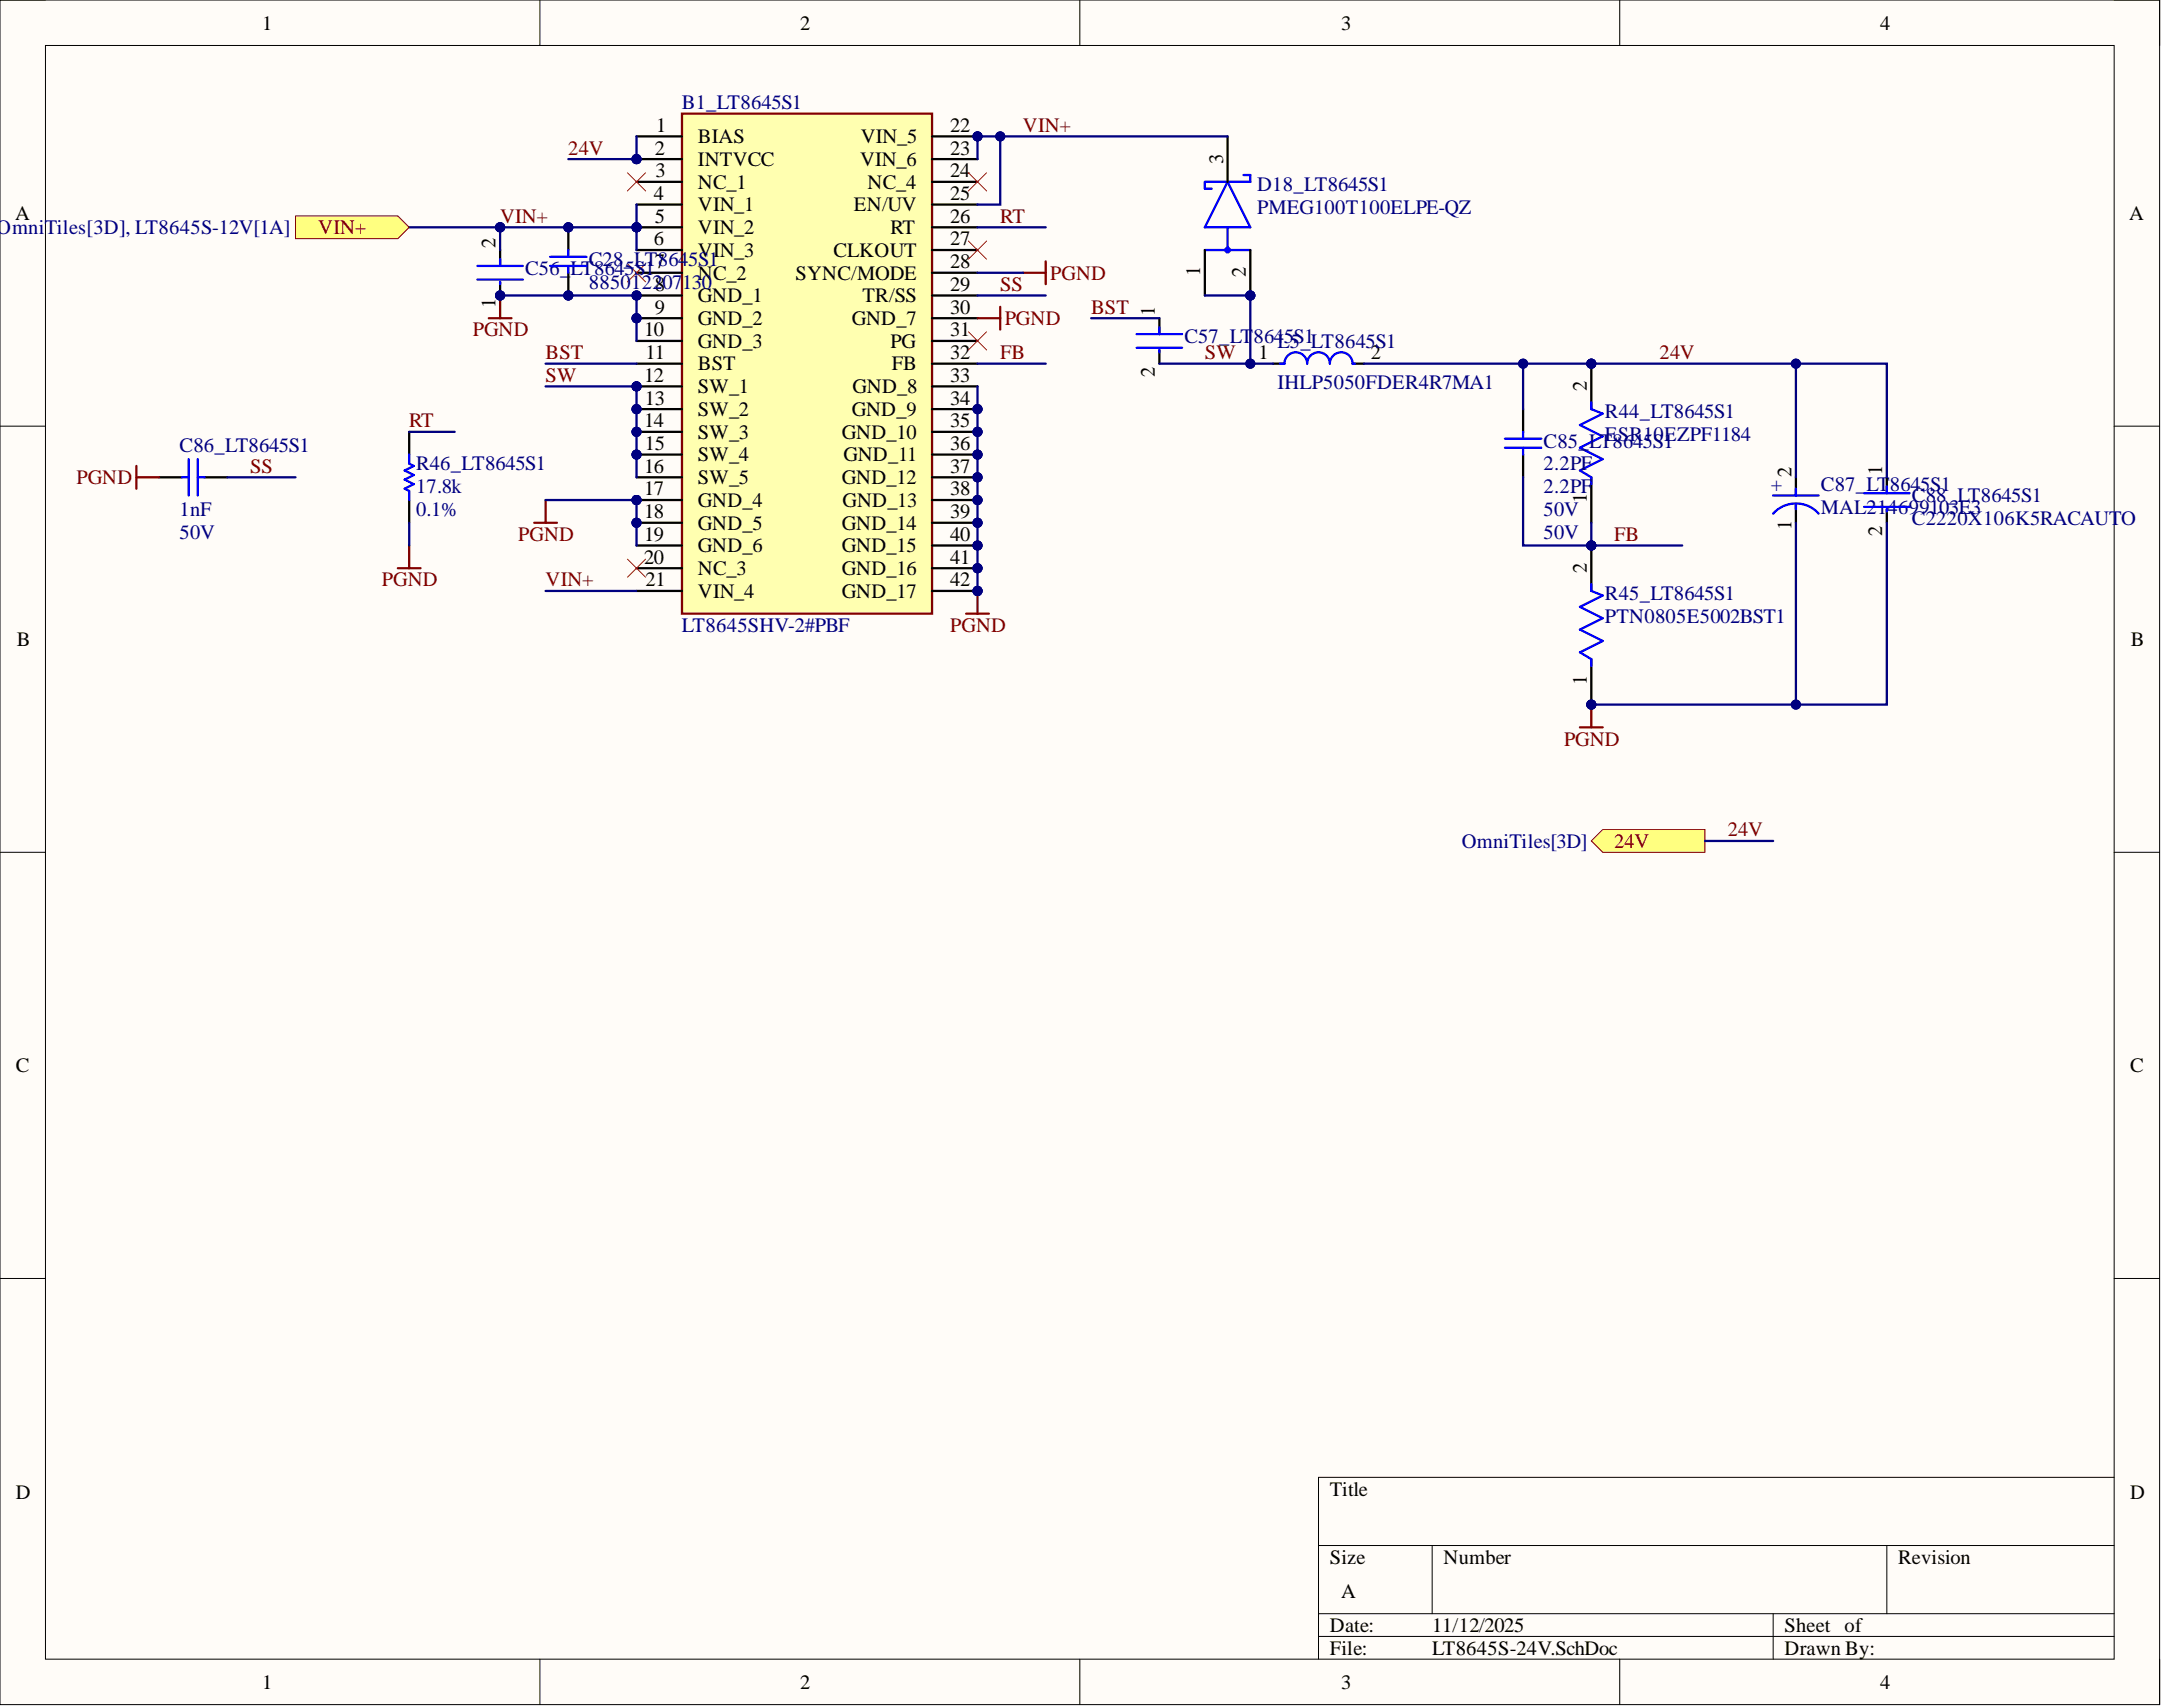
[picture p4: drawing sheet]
<svg xmlns="http://www.w3.org/2000/svg" width="241mm" height="190mm" viewBox="0 0 241 190" stroke-linecap="round" stroke-linejoin="round" font-family="sans-serif">
<defs><g id="words">
<g font-size="2.3">
<text x="29.3" y="3.3">1</text>
<text x="89.3" y="3.3">2</text>
<text x="149.7" y="3.3">3</text>
<text x="209.8" y="3.3">4</text>
<text x="73.1" y="17.3">2</text>
<text x="73.2" y="14.7">1</text>
<text x="77.9" y="16">BIAS</text>
<text x="96.1" y="16">VIN_5</text>
<text x="106.1" y="14.7">22</text>
<text x="106.1" y="17.3">23</text>
<text x="73" y="22.3">4</text>
<text x="73.2" y="19.8">3</text>
<text x="77.9" y="18.5">INTVCC</text>
<text x="77.9" y="21.1">NC_1</text>
<text x="77.9" y="23.6">VIN_1</text>
<text x="95.3" y="23.6">EN/UV</text>
<text x="96" y="18.5">VIN_6</text>
<text x="96.8" y="21.1">NC_4</text>
<text x="106.1" y="19.8">24</text>
<text x="106.1" y="22.3">25</text>
<text x="136.5" y="18.3" transform="rotate(-90 136.5 18.3)">3</text>
<text x="1.7" y="24.5">A</text>
<text x="55.3" y="27.6" transform="rotate(-90 55.3 27.6)">2</text>
<text x="73" y="27.4">6</text>
<text x="73.1" y="24.9">5</text>
<text x="77.9" y="26.1">VIN_2</text>
<text x="77.9" y="28.7">VIN_3</text>
<text x="93" y="28.7">CLKOUT</text>
<text x="99.4" y="26.1">RT</text>
<text x="106.1" y="24.9">26</text>
<text x="106.1" y="27.4">27</text>
<text x="106.1" y="29.9">28</text>
<text x="237.7" y="24.5">A</text>
<text x="55.3" y="34.3" transform="rotate(-90 55.3 34.3)">1</text>
<text x="73.1" y="35">9</text>
<text x="77.9" y="31.2">NC_2</text>
<text x="77.9" y="33.7">GND_1</text>
<text x="88.8" y="31.2">SYNC/MODE</text>
<text x="96.2" y="33.7">TR/SS</text>
<text x="106.1" y="32.5">29</text>
<text x="106.1" y="35">30</text>
<text x="128.9" y="35.3" transform="rotate(-90 128.9 35.3)">1</text>
<text x="134" y="30.8" transform="rotate(-90 134 30.8)">1</text>
<text x="139" y="30.9" transform="rotate(-90 139 30.9)">2</text>
<text x="71.9" y="37.5">10</text>
<text x="72.1" y="40.1">11</text>
<text x="77.9" y="36.3">GND_2</text>
<text x="77.9" y="38.8">GND_3</text>
<text x="77.9" y="41.3">BST</text>
<text x="95.1" y="36.3">GND_7</text>
<text x="99.4" y="38.8">PG</text>
<text x="99.5" y="41.3">FB</text>
<text x="106.1" y="37.5">31</text>
<text x="106.1" y="40.1">32</text>
<text x="140.5" y="40.1">1</text>
<text x="153" y="40.1">2</text>
<text x="71.9" y="42.6">12</text>
<text x="71.9" y="47.7">14</text>
<text x="72" y="45.2">13</text>
<text x="77.9" y="43.9">SW_1</text>
<text x="77.9" y="46.4">SW_2</text>
<text x="95.1" y="46.4">GND_9</text>
<text x="95.1" y="43.9">GND_8</text>
<text x="106.1" y="42.6">33</text>
<text x="106.1" y="45.2">34</text>
<text x="106.1" y="47.7">35</text>
<text x="128.9" y="42.1" transform="rotate(-90 128.9 42.1)">2</text>
<text x="177.1" y="43.6" transform="rotate(-90 177.1 43.6)">2</text>
<text x="71.9" y="52.8">16</text>
<text x="72" y="50.2">15</text>
<text x="77.9" y="49">SW_3</text>
<text x="77.9" y="51.5">SW_4</text>
<text x="94" y="49">GND_10</text>
<text x="94.1" y="51.5">GND_11</text>
<text x="106.1" y="50.2">36</text>
<text x="106.1" y="52.8">37</text>
<text x="199.9" y="53.3" transform="rotate(-90 199.9 53.3)">2</text>
<text x="210.1" y="53" transform="rotate(-90 210.1 53)">1</text>
<text x="71.9" y="55.3">17</text>
<text x="71.9" y="57.8">18</text>
<text x="77.9" y="54">SW_5</text>
<text x="77.9" y="56.6">GND_4</text>
<text x="77.9" y="59.1">GND_5</text>
<text x="94" y="54">GND_12</text>
<text x="94" y="59.1">GND_14</text>
<text x="94" y="56.6">GND_13</text>
<text x="106.1" y="55.3">38</text>
<text x="106.1" y="57.8">39</text>
<text x="177.1" y="56.1" transform="rotate(-90 177.1 56.1)">1</text>
<text x="199.9" y="59.2" transform="rotate(-90 199.9 59.2)">1</text>
<text x="210.1" y="59.9" transform="rotate(-90 210.1 59.9)">2</text>
<text x="71.9" y="60.4">19</text>
<text x="71.9" y="62.9">20</text>
<text x="72.1" y="65.4">21</text>
<text x="77.9" y="61.6">GND_6</text>
<text x="77.9" y="64.2">NC_3</text>
<text x="94" y="61.6">GND_15</text>
<text x="94" y="64.2">GND_16</text>
<text x="106.1" y="60.4">40</text>
<text x="106.1" y="62.9">41</text>
<text x="106.1" y="65.4">42</text>
<text x="177.1" y="63.9" transform="rotate(-90 177.1 63.9)">2</text>
<text x="77.9" y="66.7">VIN_4</text>
<text x="94" y="66.7">GND_17</text>
<text x="1.9" y="72.1">B</text>
<text x="177.1" y="76.4" transform="rotate(-90 177.1 76.4)">1</text>
<text x="237.8" y="72.1">B</text>
<text x="1.8" y="119.6">C</text>
<text x="237.7" y="119.6">C</text>
<text x="1.8" y="167.2">D</text>
<text x="148.4" y="166.9">Title</text>
<text x="237.7" y="167.2">D</text>
<text x="148.4" y="174.5">Size</text>
<text x="149.7" y="178.3">A</text>
<text x="161.1" y="174.5">Number</text>
<text x="211.9" y="174.5">Revision</text>
<text x="148.4" y="182.1">Date:</text>
<text x="148.4" y="184.7">File:</text>
<text x="159.8" y="182.1">11/12/2025</text>
<text x="159.8" y="184.7">LT8645S-24V.SchDoc</text>
<text x="199.2" y="182.1">Sheet of</text>
<text x="199.2" y="184.7">Drawn By:</text>
<text x="29.3" y="188.5">1</text>
<text x="89.3" y="188.5">2</text>
<text x="149.7" y="188.5">3</text>
<text x="209.8" y="188.5">4</text>
</g>
<g font-size="2.3" fill="#800000">
<text x="63.4" y="17.3">24V</text>
<text x="114.2" y="14.7">VIN+</text>
<text x="35.5" y="26.1">VIN+</text>
<text x="55.8" y="24.9">VIN+</text>
<text x="111.6" y="24.9">RT</text>
<text x="111.6" y="32.5">SS</text>
<text x="117.2" y="31.2">PGND</text>
<text x="121.8" y="35">BST</text>
<text x="52.8" y="37.5">PGND</text>
<text x="60.9" y="40.1">BST</text>
<text x="111.6" y="40.1">FB</text>
<text x="112.1" y="36.3">PGND</text>
<text x="134.5" y="40.1">SW</text>
<text x="185.2" y="40.1">24V</text>
<text x="45.7" y="47.7">RT</text>
<text x="60.9" y="42.6">SW</text>
<text x="27.9" y="52.8">SS</text>
<text x="8.5" y="54">PGND</text>
<text x="42.6" y="65.4">PGND</text>
<text x="57.8" y="60.4">PGND</text>
<text x="60.9" y="65.4">VIN+</text>
<text x="180.1" y="60.4">FB</text>
<text x="106.1" y="70.5">PGND</text>
<text x="174.6" y="83.2">PGND</text>
<text x="180.1" y="94.6">24V</text>
<text x="192.8" y="93.3">24V</text>
</g>
<g font-size="2.3" fill="#000080">
<text x="76.1" y="12.2">B1_LT8645S1</text>
<text x="140.3" y="21.3">D18_LT8645S1</text>
<text x="140.3" y="23.8">PMEG100T100ELPE-QZ</text>
<text x="-.3" y="26.1">OmniTiles[3D], LT8645S-12V[1A]</text>
<text x="65.7" y="29.7">C28_LT78645S1</text>
<text x="58.6" y="30.7">C56_</text>
<text x="63.7" y="30.7">LT8645S1</text>
<text x="65.7" y="32.2">8850122807</text>
<text x="76.1" y="32.2">130</text>
<text x="132.2" y="38.3">C57_LT</text>
<text x="139.9" y="38.3">864L55S_1LT8645S1</text>
<text x="142.6" y="43.4">IHLP5050FDER4R7MA1</text>
<text x="179.1" y="46.7">R44_LT8645S1</text>
<text x="20" y="50.5">C86_LT8645S1</text>
<text x="46.4" y="52.5">R46_LT8645S1</text>
<text x="172.3" y="52.5">2.2PF</text>
<text x="172.3" y="50">C85_LT8645S1</text>
<text x="179.1" y="49.2">ESR10EZPF1184</text>
<text x="20" y="57.6">1nF</text>
<text x="46.4" y="57.6">0.1%</text>
<text x="46.4" y="55">17.8k</text>
<text x="172.3" y="55">2.2PF</text>
<text x="172.3" y="57.6">50V</text>
<text x="197.6" y="54.8">+</text>
<text x="203.2" y="54.8">C87_LT8645S1</text>
<text x="203.2" y="57.3">MAL214699103E3</text>
<text x="213.4" y="56.1">C88_LT8645S1</text>
<text x="213.4" y="58.6">C2220X106K5RACAUTO</text>
<text x="20" y="60.1">50V</text>
<text x="172.3" y="60.1">50V</text>
<text x="76.1" y="70.5">LT8645SHV-2#PBF</text>
<text x="179.1" y="67">R45_LT8645S1</text>
<text x="179.1" y="69.5">PTN0805E5002BST1</text>
<text x="163.1" y="94.6">OmniTiles[3D]</text>
</g>
</g></defs>
<path d="M0 0h241v190.2h-241z" fill-rule="evenodd" fill="#fffcf8"/>
<path d="M0 0h241v190.2h-241z" fill="none" stroke="#000" stroke-width=".11"/>
<path d="M5.1 5.1h230.9v180.1h-230.9z" fill-rule="evenodd" fill="#fffcf8"/>
<g fill="none" stroke="#000" stroke-width=".11">
<path d="M0 0h5.1M5.1 5.1h230.9v180.1h-230.9zM60.3 0v5.1M120.5 0v5.1M180.8 0v5.1M236 0h5v5.1M0 47.6h5.1M236 47.6h5M0 95.1h5.1M236 95.1h5M0 142.7h5.1M236 142.7h5"/>
<path d="M147.2 172.5h88.8M159.8 172.5v7.6M210.6 172.5v7.6M236 164.9h-88.8v20.3M60.3 185.2v5M120.5 185.2v5M147.2 180.1h88.8M147.2 182.6h88.8M180.8 185.2v5M197.9 180.1v5.1M241 185.2v5"/>
</g>
<circle cx="71" cy="17.8" r=".51" fill="#000080"/>
<circle cx="71" cy="17.8" r=".51" fill="none" stroke="#000080" stroke-width=".11"/>
<circle cx="71" cy="25.4" r=".51" fill="#000080"/>
<circle cx="71" cy="25.4" r=".51" fill="none" stroke="#000080" stroke-width=".11"/>
<circle cx="71" cy="33" r=".51" fill="#000080"/>
<circle cx="71" cy="33" r=".51" fill="none" stroke="#000080" stroke-width=".11"/>
<circle cx="71" cy="35.5" r=".51" fill="#000080"/>
<circle cx="71" cy="35.5" r=".51" fill="none" stroke="#000080" stroke-width=".11"/>
<circle cx="71" cy="43.1" r=".51" fill="#000080"/>
<circle cx="71" cy="43.1" r=".51" fill="none" stroke="#000080" stroke-width=".11"/>
<circle cx="71" cy="45.7" r=".51" fill="#000080"/>
<circle cx="71" cy="45.7" r=".51" fill="none" stroke="#000080" stroke-width=".11"/>
<circle cx="71" cy="48.2" r=".51" fill="#000080"/>
<circle cx="71" cy="48.2" r=".51" fill="none" stroke="#000080" stroke-width=".11"/>
<circle cx="71" cy="50.7" r=".51" fill="#000080"/>
<circle cx="71" cy="50.7" r=".51" fill="none" stroke="#000080" stroke-width=".11"/>
<circle cx="71" cy="55.8" r=".51" fill="#000080"/>
<circle cx="71" cy="55.8" r=".51" fill="none" stroke="#000080" stroke-width=".11"/>
<circle cx="71" cy="58.3" r=".51" fill="#000080"/>
<circle cx="71" cy="58.3" r=".51" fill="none" stroke="#000080" stroke-width=".11"/>
<circle cx="109.1" cy="15.2" r=".51" fill="#000080"/>
<circle cx="109.1" cy="15.2" r=".51" fill="none" stroke="#000080" stroke-width=".11"/>
<circle cx="109.1" cy="45.7" r=".51" fill="#000080"/>
<circle cx="109.1" cy="45.7" r=".51" fill="none" stroke="#000080" stroke-width=".11"/>
<circle cx="109.1" cy="48.2" r=".51" fill="#000080"/>
<circle cx="109.1" cy="48.2" r=".51" fill="none" stroke="#000080" stroke-width=".11"/>
<circle cx="109.1" cy="50.7" r=".51" fill="#000080"/>
<circle cx="109.1" cy="50.7" r=".51" fill="none" stroke="#000080" stroke-width=".11"/>
<circle cx="109.1" cy="53.3" r=".51" fill="#000080"/>
<circle cx="109.1" cy="53.3" r=".51" fill="none" stroke="#000080" stroke-width=".11"/>
<circle cx="109.1" cy="55.8" r=".51" fill="#000080"/>
<circle cx="109.1" cy="55.8" r=".51" fill="none" stroke="#000080" stroke-width=".11"/>
<circle cx="109.1" cy="58.3" r=".51" fill="#000080"/>
<circle cx="109.1" cy="58.3" r=".51" fill="none" stroke="#000080" stroke-width=".11"/>
<circle cx="109.1" cy="60.9" r=".51" fill="#000080"/>
<circle cx="109.1" cy="60.9" r=".51" fill="none" stroke="#000080" stroke-width=".11"/>
<circle cx="109.1" cy="63.4" r=".51" fill="#000080"/>
<circle cx="109.1" cy="63.4" r=".51" fill="none" stroke="#000080" stroke-width=".11"/>
<circle cx="109.1" cy="65.9" r=".51" fill="#000080"/>
<circle cx="109.1" cy="65.9" r=".51" fill="none" stroke="#000080" stroke-width=".11"/>
<path d="M76.1 12.7h27.9v55.8h-27.9z" fill-rule="evenodd" fill="#ffffb0"/>
<path d="M76.1 12.7h27.9v55.8h-27.9z" fill="none" stroke="#800000" stroke-width=".25"/>
<path d="M71 15.2h5.1M71 17.8h5.1" fill="none" stroke="#000" stroke-width=".25"/>
<circle cx="71" cy="17.8" r=".51" fill="#000080"/>
<circle cx="71" cy="17.8" r=".51" fill="none" stroke="#000080" stroke-width=".11"/>
<path d="M71 20.3h5.1M71 22.8h5.1M71 25.4h5.1" fill="none" stroke="#000" stroke-width=".25"/>
<circle cx="71" cy="25.4" r=".51" fill="#000080"/>
<circle cx="71" cy="25.4" r=".51" fill="none" stroke="#000080" stroke-width=".11"/>
<path d="M71 27.9h5.1M71 30.4h5.1M71 33h5.1" fill="none" stroke="#000" stroke-width=".25"/>
<circle cx="71" cy="33" r=".51" fill="#000080"/>
<circle cx="71" cy="33" r=".51" fill="none" stroke="#000080" stroke-width=".11"/>
<path d="M71 35.5h5.1" fill="none" stroke="#000" stroke-width=".25"/>
<circle cx="71" cy="35.5" r=".51" fill="#000080"/>
<circle cx="71" cy="35.5" r=".51" fill="none" stroke="#000080" stroke-width=".11"/>
<path d="M71 38h5.1M71 40.6h5.1M71 43.1h5.1" fill="none" stroke="#000" stroke-width=".25"/>
<circle cx="71" cy="43.1" r=".51" fill="#000080"/>
<circle cx="71" cy="43.1" r=".51" fill="none" stroke="#000080" stroke-width=".11"/>
<path d="M71 45.7h5.1" fill="none" stroke="#000" stroke-width=".25"/>
<circle cx="71" cy="45.7" r=".51" fill="#000080"/>
<circle cx="71" cy="45.7" r=".51" fill="none" stroke="#000080" stroke-width=".11"/>
<path d="M71 48.2h5.1" fill="none" stroke="#000" stroke-width=".25"/>
<circle cx="71" cy="48.2" r=".51" fill="#000080"/>
<circle cx="71" cy="48.2" r=".51" fill="none" stroke="#000080" stroke-width=".11"/>
<path d="M71 50.7h5.1" fill="none" stroke="#000" stroke-width=".25"/>
<circle cx="71" cy="50.7" r=".51" fill="#000080"/>
<circle cx="71" cy="50.7" r=".51" fill="none" stroke="#000080" stroke-width=".11"/>
<path d="M71 53.3h5.1M71 55.8h5.1" fill="none" stroke="#000" stroke-width=".25"/>
<circle cx="71" cy="55.8" r=".51" fill="#000080"/>
<circle cx="71" cy="55.8" r=".51" fill="none" stroke="#000080" stroke-width=".11"/>
<path d="M71 58.3h5.1" fill="none" stroke="#000" stroke-width=".25"/>
<circle cx="71" cy="58.3" r=".51" fill="#000080"/>
<circle cx="71" cy="58.3" r=".51" fill="none" stroke="#000080" stroke-width=".11"/>
<path d="M104 15.2h5.1M71 60.9h5.1M71 63.4h5.1M71 65.9h5.1" fill="none" stroke="#000" stroke-width=".25"/>
<circle cx="109.1" cy="15.2" r=".51" fill="#000080"/>
<circle cx="109.1" cy="15.2" r=".51" fill="none" stroke="#000080" stroke-width=".11"/>
<path d="M104 17.8h5.1M104 20.3h5.1M104 22.8h5.1M104 25.4h5.1M104 27.9h5.1M104 30.4h5.1M104 33h5.1M104 35.5h5.1M104 38h5.1M104 40.6h5.1M104 43.1h5.1M104 45.7h5.1" fill="none" stroke="#000" stroke-width=".25"/>
<circle cx="109.1" cy="45.7" r=".51" fill="#000080"/>
<circle cx="109.1" cy="45.7" r=".51" fill="none" stroke="#000080" stroke-width=".11"/>
<path d="M104 48.2h5.1" fill="none" stroke="#000" stroke-width=".25"/>
<circle cx="109.1" cy="48.2" r=".51" fill="#000080"/>
<circle cx="109.1" cy="48.2" r=".51" fill="none" stroke="#000080" stroke-width=".11"/>
<path d="M104 50.7h5.1" fill="none" stroke="#000" stroke-width=".25"/>
<circle cx="109.1" cy="50.7" r=".51" fill="#000080"/>
<circle cx="109.1" cy="50.7" r=".51" fill="none" stroke="#000080" stroke-width=".11"/>
<path d="M104 53.3h5.1" fill="none" stroke="#000" stroke-width=".25"/>
<circle cx="109.1" cy="53.3" r=".51" fill="#000080"/>
<circle cx="109.1" cy="53.3" r=".51" fill="none" stroke="#000080" stroke-width=".11"/>
<path d="M104 55.8h5.1" fill="none" stroke="#000" stroke-width=".25"/>
<circle cx="109.1" cy="55.8" r=".51" fill="#000080"/>
<circle cx="109.1" cy="55.8" r=".51" fill="none" stroke="#000080" stroke-width=".11"/>
<path d="M104 58.3h5.1" fill="none" stroke="#000" stroke-width=".25"/>
<circle cx="109.1" cy="58.3" r=".51" fill="#000080"/>
<circle cx="109.1" cy="58.3" r=".51" fill="none" stroke="#000080" stroke-width=".11"/>
<path d="M104 60.9h5.1" fill="none" stroke="#000" stroke-width=".25"/>
<circle cx="109.1" cy="60.9" r=".51" fill="#000080"/>
<circle cx="109.1" cy="60.9" r=".51" fill="none" stroke="#000080" stroke-width=".11"/>
<path d="M104 63.4h5.1" fill="none" stroke="#000" stroke-width=".25"/>
<circle cx="109.1" cy="63.4" r=".51" fill="#000080"/>
<circle cx="109.1" cy="63.4" r=".51" fill="none" stroke="#000080" stroke-width=".11"/>
<path d="M104 65.9h5.1" fill="none" stroke="#000" stroke-width=".25"/>
<circle cx="109.1" cy="65.9" r=".51" fill="#000080"/>
<circle cx="109.1" cy="65.9" r=".51" fill="none" stroke="#000080" stroke-width=".11"/>
<path d="M70 19.3l2.1 2M72.1 19.3l-2.1 2M108.1 19.3l2 2M110.1 19.3l-2 2M70 29.4l2.1 2.1M72.1 29.4l-2.1 2.1M70 62.4l2.1 2M72.1 62.4l-2.1 2" fill="none" stroke="#f00" stroke-width=".11"/>
<circle cx="55.8" cy="33" r=".51" fill="#000080"/>
<circle cx="55.8" cy="33" r=".51" fill="none" stroke="#000080" stroke-width=".11"/>
<path d="M55.8 27.9v1.8M55.8 31.5v1.5" fill="none" stroke="#000" stroke-width=".25"/>
<circle cx="55.8" cy="33" r=".51" fill="#000080"/>
<circle cx="55.8" cy="33" r=".51" fill="none" stroke="#000080" stroke-width=".11"/>
<path d="M53.3 29.7h5.1M53.3 31.2h5.1M55.8 28.9v.8M55.8 31.5v.2" fill="none" stroke="#00f" stroke-width=".25"/>
<circle cx="63.4" cy="25.4" r=".51" fill="#000080"/>
<circle cx="63.4" cy="25.4" r=".51" fill="none" stroke="#000080" stroke-width=".11"/>
<circle cx="63.4" cy="33" r=".51" fill="#000080"/>
<circle cx="63.4" cy="33" r=".51" fill="none" stroke="#000080" stroke-width=".11"/>
<path d="M63.4 25.4v2.5" fill="none" stroke="#000" stroke-width=".25"/>
<circle cx="63.4" cy="25.4" r=".51" fill="#000080"/>
<circle cx="63.4" cy="25.4" r=".51" fill="none" stroke="#000080" stroke-width=".11"/>
<path d="M63.4 30.4v2.6" fill="none" stroke="#000" stroke-width=".25"/>
<circle cx="63.4" cy="33" r=".51" fill="#000080"/>
<circle cx="63.4" cy="33" r=".51" fill="none" stroke="#000080" stroke-width=".11"/>
<path d="M61.4 28.7h4.1M61.4 29.7h4.1M63.4 27.9v.8M63.4 29.7v.7M126.9 37.3h5M126.9 38.8h5M129.4 36.5v.8M129.4 39.1v.2" fill="none" stroke="#00f" stroke-width=".25"/>
<path d="M129.4 35.5v1.8M129.4 39.1v1.5" fill="none" stroke="#000" stroke-width=".25"/>
<circle cx="177.6" cy="78.6" r=".51" fill="#000080"/>
<circle cx="177.6" cy="78.6" r=".51" fill="none" stroke="#000080" stroke-width=".11"/>
<circle cx="177.6" cy="60.9" r=".51" fill="#000080"/>
<circle cx="177.6" cy="60.9" r=".51" fill="none" stroke="#000080" stroke-width=".11"/>
<path d="M177.6 73.6v5" fill="none" stroke="#000" stroke-width=".25"/>
<circle cx="177.6" cy="78.6" r=".51" fill="#000080"/>
<circle cx="177.6" cy="78.6" r=".51" fill="none" stroke="#000080" stroke-width=".11"/>
<path d="M177.6 60.9v5" fill="none" stroke="#000" stroke-width=".25"/>
<circle cx="177.6" cy="60.9" r=".51" fill="#000080"/>
<circle cx="177.6" cy="60.9" r=".51" fill="none" stroke="#000080" stroke-width=".11"/>
<path d="M177.6 65.2v.7l1.3 .6-2.6 1.2 2.6 1.3-2.6 1.3 2.6 1.2-2.6 1.3 1.3 .8v.7" fill="none" stroke="#00f" stroke-width=".25"/>
<circle cx="177.6" cy="40.6" r=".51" fill="#000080"/>
<circle cx="177.6" cy="40.6" r=".51" fill="none" stroke="#000080" stroke-width=".11"/>
<path d="M177.6 40.6v5.1M177.6 53.3v5" fill="none" stroke="#000" stroke-width=".25"/>
<circle cx="177.6" cy="40.6" r=".51" fill="#000080"/>
<circle cx="177.6" cy="40.6" r=".51" fill="none" stroke="#000080" stroke-width=".11"/>
<path d="M177.6 44.9v.8l1.3 .5-2.6 1.2 2.6 1.3-2.6 1.3 2.6 1.2-2.6 1.3 1.3 .8v.7" fill="none" stroke="#00f" stroke-width=".25"/>
<circle cx="139.5" cy="33" r=".51" fill="#000080"/>
<circle cx="139.5" cy="33" r=".51" fill="none" stroke="#000080" stroke-width=".11"/>
<g fill="none" stroke="#00f" stroke-width=".25">
<path d="M138.8 19.5h.7v.8h-5v.8h.7M134.5 27.9h5M137 20.3l2.5 5.1h-5zM137 25.4v2.5"/>
<circle cx="137" cy="27.9" r=".25"/>
</g>
<path d="M137 15.2v5.1M134.5 27.9v5.1M139.5 27.9v5.1" fill="none" stroke="#000" stroke-width=".25"/>
<circle cx="139.5" cy="33" r=".51" fill="#000080"/>
<circle cx="139.5" cy="33" r=".51" fill="none" stroke="#000080" stroke-width=".11"/>
<circle cx="55.8" cy="25.4" r=".51" fill="#000080"/>
<circle cx="55.8" cy="25.4" r=".51" fill="none" stroke="#000080" stroke-width=".11"/>
<path d="M17.8 53.3h2.5M22.8 53.3h2.6M45.7 48.2v2.5M45.7 55.8v2.5M142.1 40.6h1.3M151 40.6h1.2M170 45.7v2.5M170 50.7v2.6M200.4 53.3v2M200.4 56.3v2M210.6 53.3v1.7M210.6 56.8v1.5" fill="none" stroke="#000" stroke-width=".25"/>
<g fill="none" stroke="#00f" stroke-width=".25">
<path d="M20.3 53.3h.8M21.1 51.2v4.1M22.1 51.2v4.1M22.1 53.3h.7M45.7 50.7v1l.5 .3-1 .5 1 .5-1 .5 1 .5-1 .5 .5 .3v1M142.8 40.6h.6a1.27 1.27 0 0 1 1.2-1.3 1.27 1.27 0 0 1 1.3 1.3 1.27 1.27 0 0 1 1.3-1.3 1.27 1.27 0 0 1 1.2 1.3 1.27 1.27 0 0 1 1.3-1.3 1.27 1.27 0 0 1 1.3 1.3h.2M168 49h4M168 50h4M170 48.2v.8M170 50v.7M197.9 57.3a3.4 3.4 0 0 1 5.1 0M197.9 55.3h5.1"/>
<path d="M200.4 54.5v.8M200.4 56.3v.5M208.1 55h5M208.1 56.6h5M210.6 54.3v.7M210.6 56.8v.3"/>
</g>
<path d="M108.1 37l2 2.1M108.1 26.9l2 2M110.1 37l-2 2.1M110.1 26.9l-2 2" fill="none" stroke="#f00" stroke-width=".11"/>
<path d="M54.5 35.5h2.6M55.8 33v2.5" fill="none" stroke="#800000" stroke-width=".25"/>
<circle cx="55.8" cy="33" r=".51" fill="#000080"/>
<circle cx="55.8" cy="33" r=".51" fill="none" stroke="#000080" stroke-width=".11"/>
<path d="M59.6 58.3h2.6M60.9 55.8v2.5M44.4 63.4h2.5M45.7 60.9v2.5M107.8 68.5h2.6M109.1 65.9v2.6" fill="none" stroke="#800000" stroke-width=".25"/>
<circle cx="109.1" cy="65.9" r=".51" fill="#000080"/>
<circle cx="109.1" cy="65.9" r=".51" fill="none" stroke="#000080" stroke-width=".11"/>
<path d="M109.1 35.5h2.5M111.6 34.2v2.6M114.2 30.4h2.5M116.7 29.2v2.5M177.6 78.6v2.6M176.3 81.2h2.6" fill="none" stroke="#800000" stroke-width=".25"/>
<circle cx="177.6" cy="78.6" r=".51" fill="#000080"/>
<circle cx="177.6" cy="78.6" r=".51" fill="none" stroke="#000080" stroke-width=".11"/>
<path d="M15.2 52v2.5M15.2 53.3h2.6" fill="none" stroke="#800000" stroke-width=".25"/>
<path d="M109.1 43.1v22.8" fill="none" stroke="#000080" stroke-width=".25"/>
<circle cx="109.1" cy="65.9" r=".51" fill="#000080"/>
<circle cx="109.1" cy="65.9" r=".51" fill="none" stroke="#000080" stroke-width=".11"/>
<circle cx="109.1" cy="63.4" r=".51" fill="#000080"/>
<circle cx="109.1" cy="63.4" r=".51" fill="none" stroke="#000080" stroke-width=".11"/>
<circle cx="109.1" cy="60.9" r=".51" fill="#000080"/>
<circle cx="109.1" cy="60.9" r=".51" fill="none" stroke="#000080" stroke-width=".11"/>
<circle cx="109.1" cy="58.3" r=".51" fill="#000080"/>
<circle cx="109.1" cy="58.3" r=".51" fill="none" stroke="#000080" stroke-width=".11"/>
<circle cx="109.1" cy="55.8" r=".51" fill="#000080"/>
<circle cx="109.1" cy="55.8" r=".51" fill="none" stroke="#000080" stroke-width=".11"/>
<circle cx="109.1" cy="53.3" r=".51" fill="#000080"/>
<circle cx="109.1" cy="53.3" r=".51" fill="none" stroke="#000080" stroke-width=".11"/>
<circle cx="109.1" cy="50.7" r=".51" fill="#000080"/>
<circle cx="109.1" cy="50.7" r=".51" fill="none" stroke="#000080" stroke-width=".11"/>
<circle cx="109.1" cy="48.2" r=".51" fill="#000080"/>
<circle cx="109.1" cy="48.2" r=".51" fill="none" stroke="#000080" stroke-width=".11"/>
<circle cx="109.1" cy="45.7" r=".51" fill="#000080"/>
<circle cx="109.1" cy="45.7" r=".51" fill="none" stroke="#000080" stroke-width=".11"/>
<path d="M71 55.8v5.1" fill="none" stroke="#000080" stroke-width=".25"/>
<circle cx="71" cy="55.8" r=".51" fill="#000080"/>
<circle cx="71" cy="55.8" r=".51" fill="none" stroke="#000080" stroke-width=".11"/>
<circle cx="71" cy="58.3" r=".51" fill="#000080"/>
<circle cx="71" cy="58.3" r=".51" fill="none" stroke="#000080" stroke-width=".11"/>
<path d="M71 22.8v2.6" fill="none" stroke="#000080" stroke-width=".25"/>
<circle cx="71" cy="25.4" r=".51" fill="#000080"/>
<circle cx="71" cy="25.4" r=".51" fill="none" stroke="#000080" stroke-width=".11"/>
<path d="M71 25.4v2.5" fill="none" stroke="#000080" stroke-width=".25"/>
<circle cx="71" cy="25.4" r=".51" fill="#000080"/>
<circle cx="71" cy="25.4" r=".51" fill="none" stroke="#000080" stroke-width=".11"/>
<path d="M55.8 25.4v2.5" fill="none" stroke="#000080" stroke-width=".25"/>
<circle cx="55.8" cy="25.4" r=".51" fill="#000080"/>
<circle cx="55.8" cy="25.4" r=".51" fill="none" stroke="#000080" stroke-width=".11"/>
<path d="M55.8 25.4h15.2" fill="none" stroke="#000080" stroke-width=".25"/>
<circle cx="55.8" cy="25.4" r=".51" fill="#000080"/>
<circle cx="55.8" cy="25.4" r=".51" fill="none" stroke="#000080" stroke-width=".11"/>
<circle cx="63.4" cy="25.4" r=".51" fill="#000080"/>
<circle cx="63.4" cy="25.4" r=".51" fill="none" stroke="#000080" stroke-width=".11"/>
<circle cx="71" cy="25.4" r=".51" fill="#000080"/>
<circle cx="71" cy="25.4" r=".51" fill="none" stroke="#000080" stroke-width=".11"/>
<path d="M55.8 33h15.2v5" fill="none" stroke="#000080" stroke-width=".25"/>
<circle cx="55.8" cy="33" r=".51" fill="#000080"/>
<circle cx="55.8" cy="33" r=".51" fill="none" stroke="#000080" stroke-width=".11"/>
<circle cx="63.4" cy="33" r=".51" fill="#000080"/>
<circle cx="63.4" cy="33" r=".51" fill="none" stroke="#000080" stroke-width=".11"/>
<circle cx="71" cy="33" r=".51" fill="#000080"/>
<circle cx="71" cy="33" r=".51" fill="none" stroke="#000080" stroke-width=".11"/>
<circle cx="71" cy="35.5" r=".51" fill="#000080"/>
<circle cx="71" cy="35.5" r=".51" fill="none" stroke="#000080" stroke-width=".11"/>
<path d="M45.7 25.4h10.1" fill="none" stroke="#000080" stroke-width=".25"/>
<circle cx="55.8" cy="25.4" r=".51" fill="#000080"/>
<circle cx="55.8" cy="25.4" r=".51" fill="none" stroke="#000080" stroke-width=".11"/>
<path d="M60.9 40.6h10.1M60.9 43.1h10.1" fill="none" stroke="#000080" stroke-width=".25"/>
<circle cx="71" cy="43.1" r=".51" fill="#000080"/>
<circle cx="71" cy="43.1" r=".51" fill="none" stroke="#000080" stroke-width=".11"/>
<path d="M71 43.1v10.2" fill="none" stroke="#000080" stroke-width=".25"/>
<circle cx="71" cy="43.1" r=".51" fill="#000080"/>
<circle cx="71" cy="43.1" r=".51" fill="none" stroke="#000080" stroke-width=".11"/>
<circle cx="71" cy="45.7" r=".51" fill="#000080"/>
<circle cx="71" cy="45.7" r=".51" fill="none" stroke="#000080" stroke-width=".11"/>
<circle cx="71" cy="48.2" r=".51" fill="#000080"/>
<circle cx="71" cy="48.2" r=".51" fill="none" stroke="#000080" stroke-width=".11"/>
<circle cx="71" cy="50.7" r=".51" fill="#000080"/>
<circle cx="71" cy="50.7" r=".51" fill="none" stroke="#000080" stroke-width=".11"/>
<path d="M111.6 15.2v7.6h-2.5M121.8 35.5h7.6" fill="none" stroke="#000080" stroke-width=".25"/>
<circle cx="111.6" cy="15.2" r=".51" fill="#000080"/>
<circle cx="111.6" cy="15.2" r=".51" fill="none" stroke="#000080" stroke-width=".11"/>
<path d="M177.6 58.3v2.6" fill="none" stroke="#000080" stroke-width=".25"/>
<circle cx="177.6" cy="60.9" r=".51" fill="#000080"/>
<circle cx="177.6" cy="60.9" r=".51" fill="none" stroke="#000080" stroke-width=".11"/>
<path d="M177.6 60.9h10.2" fill="none" stroke="#000080" stroke-width=".25"/>
<circle cx="177.6" cy="60.9" r=".51" fill="#000080"/>
<circle cx="177.6" cy="60.9" r=".51" fill="none" stroke="#000080" stroke-width=".11"/>
<path d="M60.9 55.8h10.1M109.1 40.6h7.6" fill="none" stroke="#000080" stroke-width=".25"/>
<circle cx="71" cy="55.8" r=".51" fill="#000080"/>
<circle cx="71" cy="55.8" r=".51" fill="none" stroke="#000080" stroke-width=".11"/>
<path d="M63.4 17.8h7.6M60.9 65.9h10.1" fill="none" stroke="#000080" stroke-width=".25"/>
<circle cx="71" cy="17.8" r=".51" fill="#000080"/>
<circle cx="71" cy="17.8" r=".51" fill="none" stroke="#000080" stroke-width=".11"/>
<path d="M109.1 33h7.6M109.1 25.4h7.6M25.4 53.3h7.6M45.7 48.2h5M45.7 58.3v2.6M170 53.3v7.6h7.6" fill="none" stroke="#000080" stroke-width=".25"/>
<circle cx="177.6" cy="60.9" r=".51" fill="#000080"/>
<circle cx="177.6" cy="60.9" r=".51" fill="none" stroke="#000080" stroke-width=".11"/>
<path d="M177.6 40.6h-7.6v5.1" fill="none" stroke="#000080" stroke-width=".25"/>
<circle cx="170" cy="40.6" r=".51" fill="#000080"/>
<circle cx="170" cy="40.6" r=".51" fill="none" stroke="#000080" stroke-width=".11"/>
<circle cx="177.6" cy="40.6" r=".51" fill="#000080"/>
<circle cx="177.6" cy="40.6" r=".51" fill="none" stroke="#000080" stroke-width=".11"/>
<path d="M71 15.2v2.6" fill="none" stroke="#000080" stroke-width=".25"/>
<circle cx="71" cy="17.8" r=".51" fill="#000080"/>
<circle cx="71" cy="17.8" r=".51" fill="none" stroke="#000080" stroke-width=".11"/>
<path d="M129.4 40.6h12.7" fill="none" stroke="#000080" stroke-width=".25"/>
<circle cx="139.5" cy="40.6" r=".51" fill="#000080"/>
<circle cx="139.5" cy="40.6" r=".51" fill="none" stroke="#000080" stroke-width=".11"/>
<path d="M152.2 40.6h17.8" fill="none" stroke="#000080" stroke-width=".25"/>
<circle cx="170" cy="40.6" r=".51" fill="#000080"/>
<circle cx="170" cy="40.6" r=".51" fill="none" stroke="#000080" stroke-width=".11"/>
<path d="M134.5 33h5" fill="none" stroke="#000080" stroke-width=".25"/>
<circle cx="139.5" cy="33" r=".51" fill="#000080"/>
<circle cx="139.5" cy="33" r=".51" fill="none" stroke="#000080" stroke-width=".11"/>
<path d="M139.5 33v7.6" fill="none" stroke="#000080" stroke-width=".25"/>
<circle cx="139.5" cy="33" r=".51" fill="#000080"/>
<circle cx="139.5" cy="33" r=".51" fill="none" stroke="#000080" stroke-width=".11"/>
<circle cx="139.5" cy="40.6" r=".51" fill="#000080"/>
<circle cx="139.5" cy="40.6" r=".51" fill="none" stroke="#000080" stroke-width=".11"/>
<path d="M137 15.2h-27.9v2.6" fill="none" stroke="#000080" stroke-width=".25"/>
<circle cx="111.6" cy="15.2" r=".51" fill="#000080"/>
<circle cx="111.6" cy="15.2" r=".51" fill="none" stroke="#000080" stroke-width=".11"/>
<circle cx="109.1" cy="15.2" r=".51" fill="#000080"/>
<circle cx="109.1" cy="15.2" r=".51" fill="none" stroke="#000080" stroke-width=".11"/>
<path d="M210.6 58.3v20.3h-33" fill="none" stroke="#000080" stroke-width=".25"/>
<circle cx="177.6" cy="78.6" r=".51" fill="#000080"/>
<circle cx="177.6" cy="78.6" r=".51" fill="none" stroke="#000080" stroke-width=".11"/>
<circle cx="200.4" cy="78.6" r=".51" fill="#000080"/>
<circle cx="200.4" cy="78.6" r=".51" fill="none" stroke="#000080" stroke-width=".11"/>
<path d="M200.4 58.3v20.3" fill="none" stroke="#000080" stroke-width=".25"/>
<circle cx="200.4" cy="78.6" r=".51" fill="#000080"/>
<circle cx="200.4" cy="78.6" r=".51" fill="none" stroke="#000080" stroke-width=".11"/>
<path d="M177.6 40.6h22.8v12.7" fill="none" stroke="#000080" stroke-width=".25"/>
<circle cx="200.4" cy="40.6" r=".51" fill="#000080"/>
<circle cx="200.4" cy="40.6" r=".51" fill="none" stroke="#000080" stroke-width=".11"/>
<circle cx="177.6" cy="40.6" r=".51" fill="#000080"/>
<circle cx="177.6" cy="40.6" r=".51" fill="none" stroke="#000080" stroke-width=".11"/>
<path d="M200.4 40.6h10.2v12.7" fill="none" stroke="#000080" stroke-width=".25"/>
<circle cx="200.4" cy="40.6" r=".51" fill="#000080"/>
<circle cx="200.4" cy="40.6" r=".51" fill="none" stroke="#000080" stroke-width=".11"/>
<path d="M109.1 30.4h5.1" fill="none" stroke="#000080" stroke-width=".25"/>
<path d="M177.6 93.9l1.3-1.3h11.4v2.5h-11.4z" fill-rule="evenodd" fill="#ffff80"/>
<path d="M177.6 93.9l1.3-1.3h11.4v2.5h-11.4z" fill="none" stroke="#800000" stroke-width=".11"/>
<path d="M190.3 93.9h7.6" fill="none" stroke="#000080" stroke-width=".25"/>
<path d="M33 24.1h11.4l1.3 1.3-1.3 1.2h-11.4z" fill-rule="evenodd" fill="#ffff80"/>
<path d="M33 24.1h11.4l1.3 1.3-1.3 1.2h-11.4z" fill="none" stroke="#800000" stroke-width=".11"/>
<use href="#words"/>
</svg>
